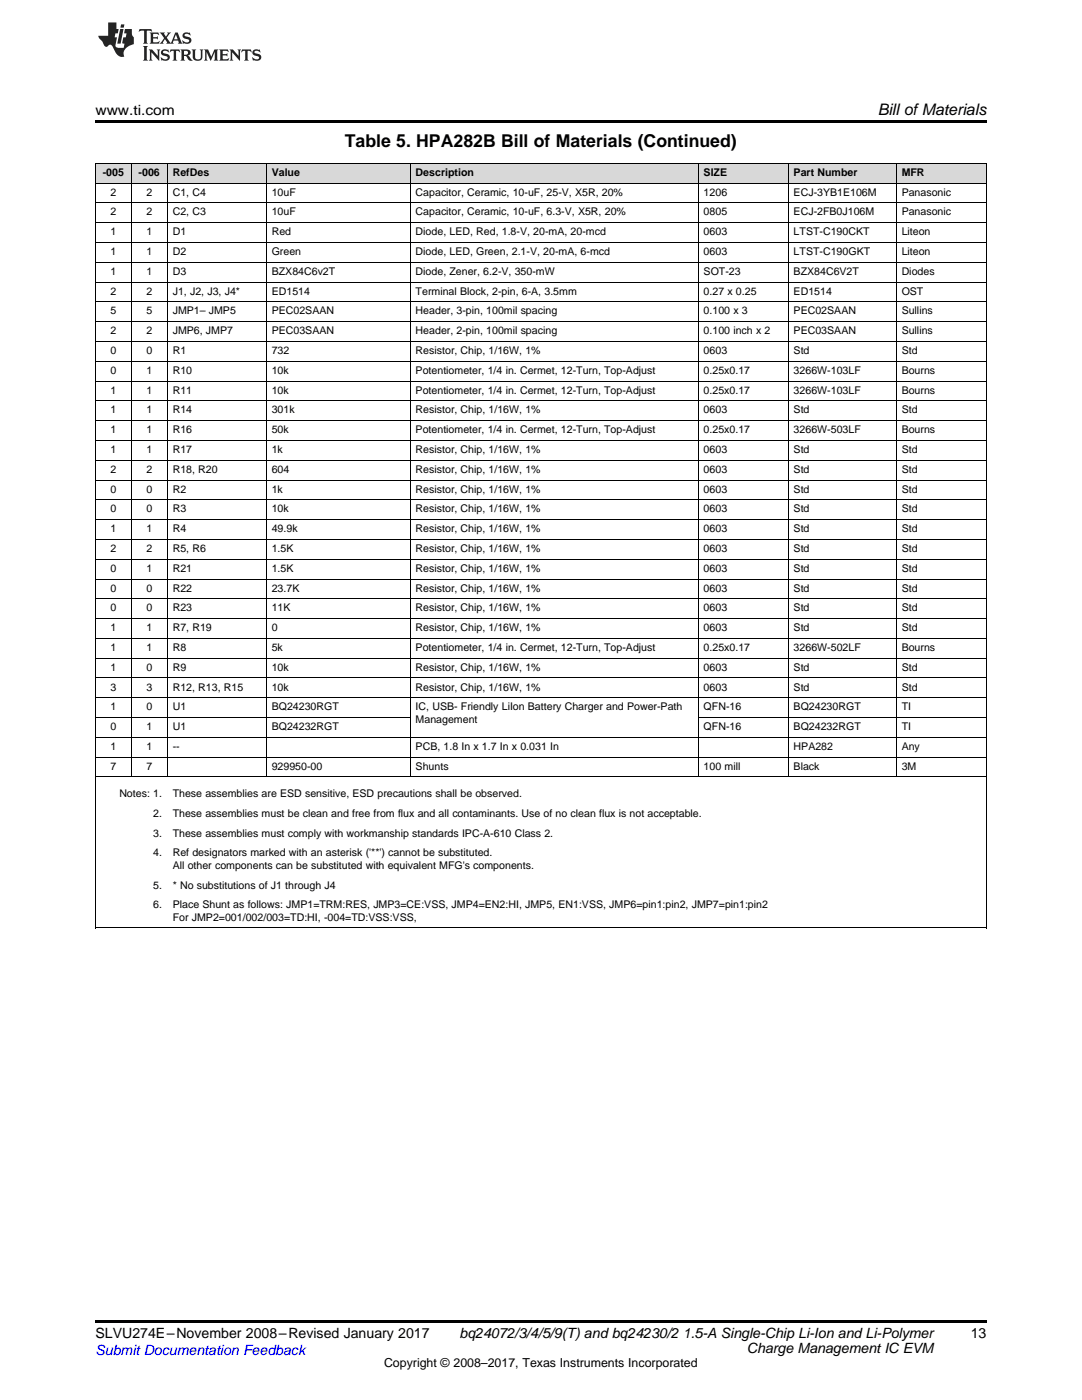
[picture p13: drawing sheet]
<svg xmlns="http://www.w3.org/2000/svg" width="216mm" height="279mm" viewBox="0 0 216 279" stroke-linecap="round" stroke-linejoin="round" font-family="sans-serif">
<defs><g id="words">
<text font-size="3.5" x="68.8" y="29.3">Table 5. HPA282B Bill of Materials (Continued)</text>
<text font-size="3.2" x="175.2" y="23">Bill ofMaterials</text>
<g font-size="2.8">
<text x="19" y="23">www.ti.com</text>
<text x="19" y="267.1">SLVU274E–November 2008–Revised January 2017</text>
<text x="91.7" y="267.1">bq24072/3/4/5/9(T) and bq24230/2</text>
<text x="136.3" y="267.1">1.5-A Single-Chip Li-Ion and Li-Polymer</text>
<text x="149" y="269.9">Charge Management IC EVM</text>
<text x="193.7" y="267">13</text>
</g>
<text font-size="2.8" fill="#00f" x="19" y="270.4">Submit Documentation Feedback</text>
<text font-size="2.5" x="76.6" y="272.7">Copyright © 2008–2017, Texas Instruments Incorporated</text>
<g font-size="2.1">
<text x="20.5" y="35.1">-005</text>
<text x="27.7" y="35.1">-006</text>
<text x="34.5" y="35.1">RefDes</text>
<text x="54.2" y="35.1">Value</text>
<text x="82.9" y="35.1">Description</text>
<text x="140.4" y="35.1">SIZE</text>
<text x="158.4" y="35.1">Part Number</text>
<text x="179.9" y="35.1">MFR</text>
<text x="22" y="39.1">2</text>
<text x="29.2" y="39.1">2</text>
<text x="34.5" y="39.1">C1, C4</text>
<text x="54.2" y="39.1">10uF</text>
<text x="82.9" y="39.1">Capacitor, Ceramic, 10-uF, 25-V, X5R, 20%</text>
<text x="140.4" y="39.1">1206</text>
<text x="158.4" y="39.1">ECJ-3YB1E106M</text>
<text x="179.9" y="39.1">Panasonic</text>
<text x="22" y="43">2</text>
<text x="22" y="47">1</text>
<text x="29.2" y="43">2</text>
<text x="29.2" y="47">1</text>
<text x="34.5" y="43">C2, C3</text>
<text x="34.5" y="47">D1</text>
<text x="54.2" y="43">10uF</text>
<text x="54.2" y="47">Red</text>
<text x="82.9" y="43">Capacitor, Ceramic, 10-uF, 6.3-V, X5R, 20%</text>
<text x="82.9" y="47">Diode, LED, Red, 1.8-V, 20-mA, 20-mcd</text>
<text x="140.4" y="43">0805</text>
<text x="140.4" y="47">0603</text>
<text x="158.4" y="43">ECJ-2FB0J106M</text>
<text x="158.4" y="47">LTST-C190CKT</text>
<text x="179.9" y="43">Panasonic</text>
<text x="179.9" y="47">Liteon</text>
<text x="22" y="50.9">1</text>
<text x="29.2" y="50.9">1</text>
<text x="34.5" y="50.9">D2</text>
<text x="54.2" y="50.9">Green</text>
<text x="82.9" y="50.9">Diode, LED, Green, 2.1-V, 20-mA, 6-mcd</text>
<text x="140.4" y="50.9">0603</text>
<text x="158.4" y="50.9">LTST-C190GKT</text>
<text x="179.9" y="50.9">Liteon</text>
<text x="22" y="54.9">1</text>
<text x="22" y="58.8">2</text>
<text x="29.2" y="54.9">1</text>
<text x="29.2" y="58.8">2</text>
<text x="34.5" y="54.9">D3</text>
<text x="34.5" y="58.8">J1, J2, J3, J4*</text>
<text x="54.2" y="54.9">BZX84C6v2T</text>
<text x="54.2" y="58.8">ED1514</text>
<text x="82.9" y="54.9">Diode, Zener, 6.2-V, 350-mW</text>
<text x="82.9" y="58.8">Terminal Block, 2-pin, 6-A, 3.5mm</text>
<text x="140.4" y="54.9">SOT-23</text>
<text x="140.4" y="58.8">0.27 x 0.25</text>
<text x="158.4" y="54.9">BZX84C6V2T</text>
<text x="158.4" y="58.8">ED1514</text>
<text x="179.9" y="54.9">Diodes</text>
<text x="179.9" y="58.8">OST</text>
<text x="22" y="62.8">5</text>
<text x="29.2" y="62.8">5</text>
<text x="34.5" y="62.8">JMP1– JMP5</text>
<text x="54.2" y="62.8">PEC02SAAN</text>
<text x="82.9" y="62.8">Header, 3-pin, 100mil spacing</text>
<text x="140.4" y="62.8">0.100 x 3</text>
<text x="158.4" y="62.8">PEC02SAAN</text>
<text x="179.9" y="62.8">Sullins</text>
<text x="22" y="66.7">2</text>
<text x="22" y="70.7">0</text>
<text x="29.2" y="66.7">2</text>
<text x="29.2" y="70.7">0</text>
<text x="34.5" y="66.7">JMP6, JMP7</text>
<text x="34.5" y="70.7">R1</text>
<text x="54.2" y="66.7">PEC03SAAN</text>
<text x="54.2" y="70.7">732</text>
<text x="82.9" y="66.7">Header, 2-pin, 100mil spacing</text>
<text x="82.9" y="70.7">Resistor, Chip, 1/16W, 1%</text>
<text x="140.4" y="66.7">0.100 inch x 2</text>
<text x="140.4" y="70.7">0603</text>
<text x="158.4" y="66.7">PEC03SAAN</text>
<text x="158.4" y="70.7">Std</text>
<text x="179.9" y="66.7">Sullins</text>
<text x="179.9" y="70.7">Std</text>
<text x="22" y="74.6">0</text>
<text x="29.2" y="74.6">1</text>
<text x="34.5" y="74.6">R10</text>
<text x="54.2" y="74.6">10k</text>
<text x="82.9" y="74.6">Potentiometer, 1/4 in. Cermet, 12-Turn, Top-Adjust</text>
<text x="140.4" y="74.6">0.25x0.17</text>
<text x="158.4" y="74.6">3266W-103LF</text>
<text x="179.9" y="74.6">Bourns</text>
<text x="22" y="78.6">1</text>
<text x="22" y="82.5">1</text>
<text x="29.2" y="78.6">1</text>
<text x="29.2" y="82.5">1</text>
<text x="34.5" y="78.6">R11</text>
<text x="34.5" y="82.5">R14</text>
<text x="54.2" y="78.6">10k</text>
<text x="54.2" y="82.5">301k</text>
<text x="82.9" y="78.6">Potentiometer, 1/4 in. Cermet, 12-Turn, Top-Adjust</text>
<text x="82.9" y="82.5">Resistor, Chip, 1/16W, 1%</text>
<text x="140.4" y="78.6">0.25x0.17</text>
<text x="140.4" y="82.5">0603</text>
<text x="158.4" y="78.6">3266W-103LF</text>
<text x="158.4" y="82.5">Std</text>
<text x="179.9" y="78.6">Bourns</text>
<text x="179.9" y="82.5">Std</text>
<text x="22" y="86.5">1</text>
<text x="29.2" y="86.5">1</text>
<text x="34.5" y="86.5">R16</text>
<text x="54.2" y="86.5">50k</text>
<text x="82.9" y="86.5">Potentiometer, 1/4 in. Cermet, 12-Turn, Top-Adjust</text>
<text x="140.4" y="86.5">0.25x0.17</text>
<text x="158.4" y="86.5">3266W-503LF</text>
<text x="179.9" y="86.5">Bourns</text>
<text x="22" y="90.4">1</text>
<text x="22" y="94.4">2</text>
<text x="29.2" y="90.4">1</text>
<text x="29.2" y="94.4">2</text>
<text x="34.5" y="90.4">R17</text>
<text x="34.5" y="94.4">R18, R20</text>
<text x="54.2" y="90.4">1k</text>
<text x="54.2" y="94.4">604</text>
<text x="82.9" y="90.4">Resistor, Chip, 1/16W, 1%</text>
<text x="82.9" y="94.4">Resistor, Chip, 1/16W, 1%</text>
<text x="140.4" y="90.4">0603</text>
<text x="140.4" y="94.4">0603</text>
<text x="158.4" y="90.4">Std</text>
<text x="158.4" y="94.4">Std</text>
<text x="179.9" y="90.4">Std</text>
<text x="179.9" y="94.4">Std</text>
<text x="22" y="98.3">0</text>
<text x="29.2" y="98.3">0</text>
<text x="34.5" y="98.3">R2</text>
<text x="54.2" y="98.3">1k</text>
<text x="82.9" y="98.3">Resistor, Chip, 1/16W, 1%</text>
<text x="140.4" y="98.3">0603</text>
<text x="158.4" y="98.3">Std</text>
<text x="179.9" y="98.3">Std</text>
<text x="22" y="102.3">0</text>
<text x="22" y="106.2">1</text>
<text x="29.2" y="102.3">0</text>
<text x="29.2" y="106.2">1</text>
<text x="34.5" y="102.3">R3</text>
<text x="34.5" y="106.2">R4</text>
<text x="54.2" y="102.3">10k</text>
<text x="54.2" y="106.2">49.9k</text>
<text x="82.9" y="102.3">Resistor, Chip, 1/16W, 1%</text>
<text x="82.9" y="106.2">Resistor, Chip, 1/16W, 1%</text>
<text x="140.4" y="102.3">0603</text>
<text x="140.4" y="106.2">0603</text>
<text x="158.4" y="102.3">Std</text>
<text x="158.4" y="106.2">Std</text>
<text x="179.9" y="102.3">Std</text>
<text x="179.9" y="106.2">Std</text>
<text x="22" y="110.2">2</text>
<text x="29.2" y="110.2">2</text>
<text x="34.5" y="110.2">R5, R6</text>
<text x="54.2" y="110.2">1.5K</text>
<text x="82.9" y="110.2">Resistor, Chip, 1/16W, 1%</text>
<text x="140.4" y="110.2">0603</text>
<text x="158.4" y="110.2">Std</text>
<text x="179.9" y="110.2">Std</text>
<text x="22" y="114.1">0</text>
<text x="22" y="118.1">0</text>
<text x="29.2" y="114.1">1</text>
<text x="29.2" y="118.1">0</text>
<text x="34.5" y="114.1">R21</text>
<text x="34.5" y="118.1">R22</text>
<text x="54.2" y="114.1">1.5K</text>
<text x="54.2" y="118.1">23.7K</text>
<text x="82.9" y="114.1">Resistor, Chip, 1/16W, 1%</text>
<text x="82.9" y="118.1">Resistor, Chip, 1/16W, 1%</text>
<text x="140.4" y="114.1">0603</text>
<text x="140.4" y="118.1">0603</text>
<text x="158.4" y="114.1">Std</text>
<text x="158.4" y="118.1">Std</text>
<text x="179.9" y="114.1">Std</text>
<text x="179.9" y="118.1">Std</text>
<text x="22" y="122">0</text>
<text x="22" y="126">1</text>
<text x="29.2" y="122">0</text>
<text x="29.2" y="126">1</text>
<text x="34.5" y="122">R23</text>
<text x="34.5" y="126">R7, R19</text>
<text x="54.2" y="122">11K</text>
<text x="54.2" y="126">0</text>
<text x="82.9" y="122">Resistor, Chip, 1/16W, 1%</text>
<text x="82.9" y="126">Resistor, Chip, 1/16W, 1%</text>
<text x="140.4" y="122">0603</text>
<text x="140.4" y="126">0603</text>
<text x="158.4" y="122">Std</text>
<text x="158.4" y="126">Std</text>
<text x="179.9" y="122">Std</text>
<text x="179.9" y="126">Std</text>
<text x="22" y="129.9">1</text>
<text x="29.2" y="129.9">1</text>
<text x="34.5" y="129.9">R8</text>
<text x="54.2" y="129.9">5k</text>
<text x="82.9" y="129.9">Potentiometer, 1/4 in. Cermet, 12-Turn, Top-Adjust</text>
<text x="140.4" y="129.9">0.25x0.17</text>
<text x="158.4" y="129.9">3266W-502LF</text>
<text x="179.9" y="129.9">Bourns</text>
<text x="22" y="133.9">1</text>
<text x="22" y="137.8">3</text>
<text x="29.2" y="133.9">0</text>
<text x="29.2" y="137.8">3</text>
<text x="34.5" y="133.9">R9</text>
<text x="34.5" y="137.8">R12, R13, R15</text>
<text x="54.2" y="133.9">10k</text>
<text x="54.2" y="137.8">10k</text>
<text x="82.9" y="133.9">Resistor, Chip, 1/16W, 1%</text>
<text x="82.9" y="137.8">Resistor, Chip, 1/16W, 1%</text>
<text x="140.4" y="133.9">0603</text>
<text x="140.4" y="137.8">0603</text>
<text x="158.4" y="133.9">Std</text>
<text x="158.4" y="137.8">Std</text>
<text x="179.9" y="133.9">Std</text>
<text x="179.9" y="137.8">Std</text>
<text x="22" y="141.8">1</text>
<text x="29.2" y="141.8">0</text>
<text x="34.5" y="141.8">U1</text>
<text x="54.2" y="141.8">BQ24230RGT</text>
<text x="82.9" y="141.8">IC, USB- Friendly LiIon Battery Charger and Power-Path</text>
<text x="140.4" y="141.8">QFN-16</text>
<text x="158.4" y="141.8">BQ24230RGT</text>
<text x="179.9" y="141.8">TI</text>
<text x="22" y="145.7">0</text>
<text x="22" y="149.7">1</text>
<text x="29.2" y="145.7">1</text>
<text x="29.2" y="149.7">1</text>
<text x="34.5" y="145.7">U1</text>
<text x="34.5" y="149.7">--</text>
<text x="54.2" y="145.7">BQ24232RGT</text>
<text x="82.9" y="144.3">Management</text>
<text x="82.9" y="149.7">PCB, 1.8 In x 1.7 In x 0.031 In</text>
<text x="140.4" y="145.7">QFN-16</text>
<text x="158.4" y="145.7">BQ24232RGT</text>
<text x="158.4" y="149.7">HPA282</text>
<text x="179.9" y="145.7">TI</text>
<text x="179.9" y="149.7">Any</text>
<text x="22" y="153.6">7</text>
<text x="29.2" y="153.6">7</text>
<text x="54.2" y="153.6">929950-00</text>
<text x="82.9" y="153.6">Shunts</text>
<text x="140.4" y="153.6">100 mill</text>
<text x="158.4" y="153.6">Black</text>
<text x="179.9" y="153.6">3M</text>
<text x="23.8" y="159.1">Notes: 1.</text>
<text x="34.5" y="159.1">These assemblies are ESD sensitive, ESD precautions shall be observed.</text>
<text x="30.6" y="163">2.</text>
<text x="30.6" y="167">3.</text>
<text x="34.5" y="163">These assemblies must be clean and free from flux and all contaminants. Use of no clean flux is not acceptable.</text>
<text x="34.5" y="167">These assemblies must comply with workmanship standards IPC-A-610 Class 2.</text>
<text x="30.6" y="170.9">4.</text>
<text x="34.5" y="170.9">Ref designators marked with an asterisk ('**') cannot be substituted.</text>
<text x="34.5" y="173.4">All other components can be substituted with equivalent MFG's components.</text>
<text x="30.6" y="177.3">5.</text>
<text x="34.5" y="177.3">* No substitutions of J1 through J4</text>
<text x="30.6" y="181.3">6.</text>
<text x="34.5" y="181.3">Place Shunt as follows: JMP1=TRM:RES, JMP3=CE:VSS, JMP4=EN2:HI, JMP5, EN1:VSS, JMP6=pin1:pin2, JMP7=pin1:pin2</text>
<text x="34.5" y="183.8">For JMP2=001/002/003=TD:HI, -004=TD:VSS:VSS,</text>
</g>
</g></defs>
<g fill="#d8d8d8">
<path d="M19 32.6h7.2v4h-7.2z"/>
<path d="M26.2 32.6h7.2v4h-7.2z"/>
<path d="M33.4 32.6h19.8v4h-19.8z"/>
<path d="M53.2 32.6h28.7v4h-28.7z"/>
<path d="M81.9 32.6h57.4v4h-57.4z"/>
<path d="M139.3 32.6h18v4h-18z"/>
<path d="M157.3 32.6h21.6v4h-21.6z"/>
<path d="M178.9 32.6h17.9v4h-17.9z"/>
</g>
<path d="M19 24h177.8v.6h-177.8zM19 155.1h.2v1.5h-.2zM196.7 155.1h.1v1.5h-.1zM19 263.5h177.8v.6h-177.8z" fill="#000"/>
<g fill="none" stroke="#000" stroke-width=".2">
<path d="M19 36.5h177.8M19 32.6h177.8M19.1 32.6v122.5M26.2 32.6v122.5M33.4 32.6v122.5M53.1 32.6v122.5M81.8 32.6v122.5M139.3 32.6v122.5M157.3 32.6v122.5M178.8 32.6v122.5M196.8 32.6v122.5M19 56.3h177.8"/>
<path d="M19 52.3h177.8M19 48.4h177.8M19 44.4h177.8M19 40.5h177.8M19 80h177.8M19 76h177.8M19 72.1h177.8M19 68.1h177.8M19 64.2h177.8M19 60.2h177.8M19 99.7h177.8M19 95.8h177.8"/>
<path d="M19 91.8h177.8M19 87.9h177.8M19 83.9h177.8M19 119.5h177.8M19 115.6h177.8M19 111.6h177.8M19 107.7h177.8M19 103.7h177.8M19 139.3h177.8M19 135.3h177.8M19 131.4h177.8M19 127.4h177.8"/>
<path d="M19 123.5h177.8M19 155.1h177.8M19 151.1h177.8M19 147.2h177.8M19 143.2h62.9M19.1 156.6v28.6M139.3 143.2h57.5M196.8 156.6v28.6M19 185.2h177.8"/>
</g>
<g fill="#231f20">
<path d="M27.8 5.8l-.1 .6 .5-.3h.5l.1 .2v2.1l-.3 .3h1l-.2-.3v-2.1v-.2h.6l.4 .3-.1-.6zM29.9 6.5l.2 .4v1.5l-.2 .3h1.8l.1-.5a1.04 1.04 0 0 1-1.2 .1v-.6h.5l.4 .2v-.7l-.4 .2h-.5v-.6h.8l.3 .2-.1-.5zM31.9 6.5l.9 1.1-1 1.1h.9l-.2-.2 .4-.7 .5 .7-.2 .2h1.5l-.2-.2 .1-.4h.9l.2 .4-.2 .2h.9l-.2-.3-.7-1.9h-.5l-.9 2.1-.8-1.1 .8-1h-.8l.2 .3-.4 .5-.4-.6 .2-.2zM35.1 6.9l.4 .9h-.8zM36.6 6.6a.63 .63 0 0 0-.2 .7 .63 .63 0 0 0 .6 .4l.6 .2 .2 .2a.75 .75 0 0 1-.8 .4 .75 .75 0 0 1-.6-.5l.1 .7 .2-.1a1.11 1.11 0 0 0 1.5-.5 1.13 1.13 0 0 0-1.3-.9v-.3a1.04 1.04 0 0 1 1.1 .2l-.1-.6-.2 .1-.5-.1zM28.5 9.2l.3 .3v2.2l-.3 .4h1l-.2-.4v-2.2l.2-.3zM29.7 9.9l.2 .3v1.5l-.2 .4h.7l-.2-.4v-1.3l1.6 1.7v-1.9l.2-.3h-.7l.2 .3v.9l-1.1-1.2zM32.3 10a.62 .62 0 0 0-.2 .7 .62 .62 0 0 0 .6 .4l.6 .2 .2 .2a.76 .76 0 0 1-.8 .4 .76 .76 0 0 1-.6-.5l.1 .7 .2-.1a1.11 1.11 0 0 0 1.5-.6 1.13 1.13 0 0 0-1.3-.8v-.3a1.04 1.04 0 0 1 1.1 .1l-.1-.5-.2 .1-.5-.2zM34 9.9l-.1 .6a.61 .61 0 0 1 .7-.3l.1 1.5-.3 .4h1l-.3-.4 .1-1.5a.63 .63 0 0 1 .7 .3l-.1-.6zM36 9.9l.2 .3v1.5l-.2 .4h.9l-.2-.2v-.7l.6 .2a.76 .76 0 0 0 1.1 .6l-1-.9a.58 .58 0 0 0 .6-.6 .58 .58 0 0 0-.5-.6zM36.7 10.2l.1-.1a.45 .45 0 0 1 .6 .1 .45 .45 0 0 1 .1 .5l-.8 .2zM38.2 9.9l.2 .2a2.17 2.17 0 0 0 .4 1.9 .99 .99 0 0 0 1.6-.7v-1.1l.2-.3h-.7l.1 .2a1.92 1.92 0 0 1-.1 1.7 .6 .6 0 0 1-1-.5v-1.1l.2-.3zM40.7 9.9l.2 .3v1.5l-.2 .4h.7l-.2-.4v-1.4l.8 1.8 .9-1.8v1.4l-.2 .4h.9l-.3-.4v-1.5l.3-.3h-.8l-.6 1.4-.7-1.4zM43.7 9.9l.3 .3v1.5l-.3 .4h1.9l.1-.6a1.04 1.04 0 0 1-1.3 .2v-.6h.6l.4 .1v-.6l-.4 .2h-.6l.1-.6h.7l.4 .2-.1-.5zM45.8 9.9l.2 .3v1.5l-.2 .4h.8l-.3-.4v-1.3l1.6 1.7v-1.9l.2-.3h-.7l.2 .3v.9l-1.1-1.2zM48.3 9.9l-.1 .6a.61 .61 0 0 1 .7-.3v1.5l-.2 .4h.9l-.2-.4v-1.5a.63 .63 0 0 1 .8 .3l-.1-.6zM50.6 10a.62 .62 0 0 0-.2 .7 .62 .62 0 0 0 .6 .4l.6 .2 .1 .2a.76 .76 0 0 1-.7 .4 .76 .76 0 0 1-.6-.5l.1 .7 .1-.1a1.11 1.11 0 0 0 1.5-.6 1.13 1.13 0 0 0-1.2-.8l-.1-.3a1.04 1.04 0 0 1 1.2 .1l-.2-.5-.1 .1-.5-.2z"/>
<path d="M21.6 4.5v2.6h-2l.1 .4 .8 .9a.91 .91 0 0 0 .9 .9 .56 .56 0 0 1 .5-.4 .56 .56 0 0 1 .5 .3l.4 .8a1.53 1.53 0 0 0 2 1.3 1.54 1.54 0 0 1 1-2.1l.9-.4-.1-1.4a1.52 1.52 0 0 1-.3-1.6h-1.4l-.1 .9h.5l-.2 .8h-.5l-.2 .9v.2l.4 .1-.1 .9a1.93 1.93 0 0 1-1.6-.3l.2-1.8h-.4l.1-.8h.5l.2-.9h-.5v-1.3zM24 5.8l-.6 2.9h.7l.5-2.9zM24.2 4.9l-.2 .6h.7l.1-.6z"/>
</g>
<use href="#words"/>
</svg>
